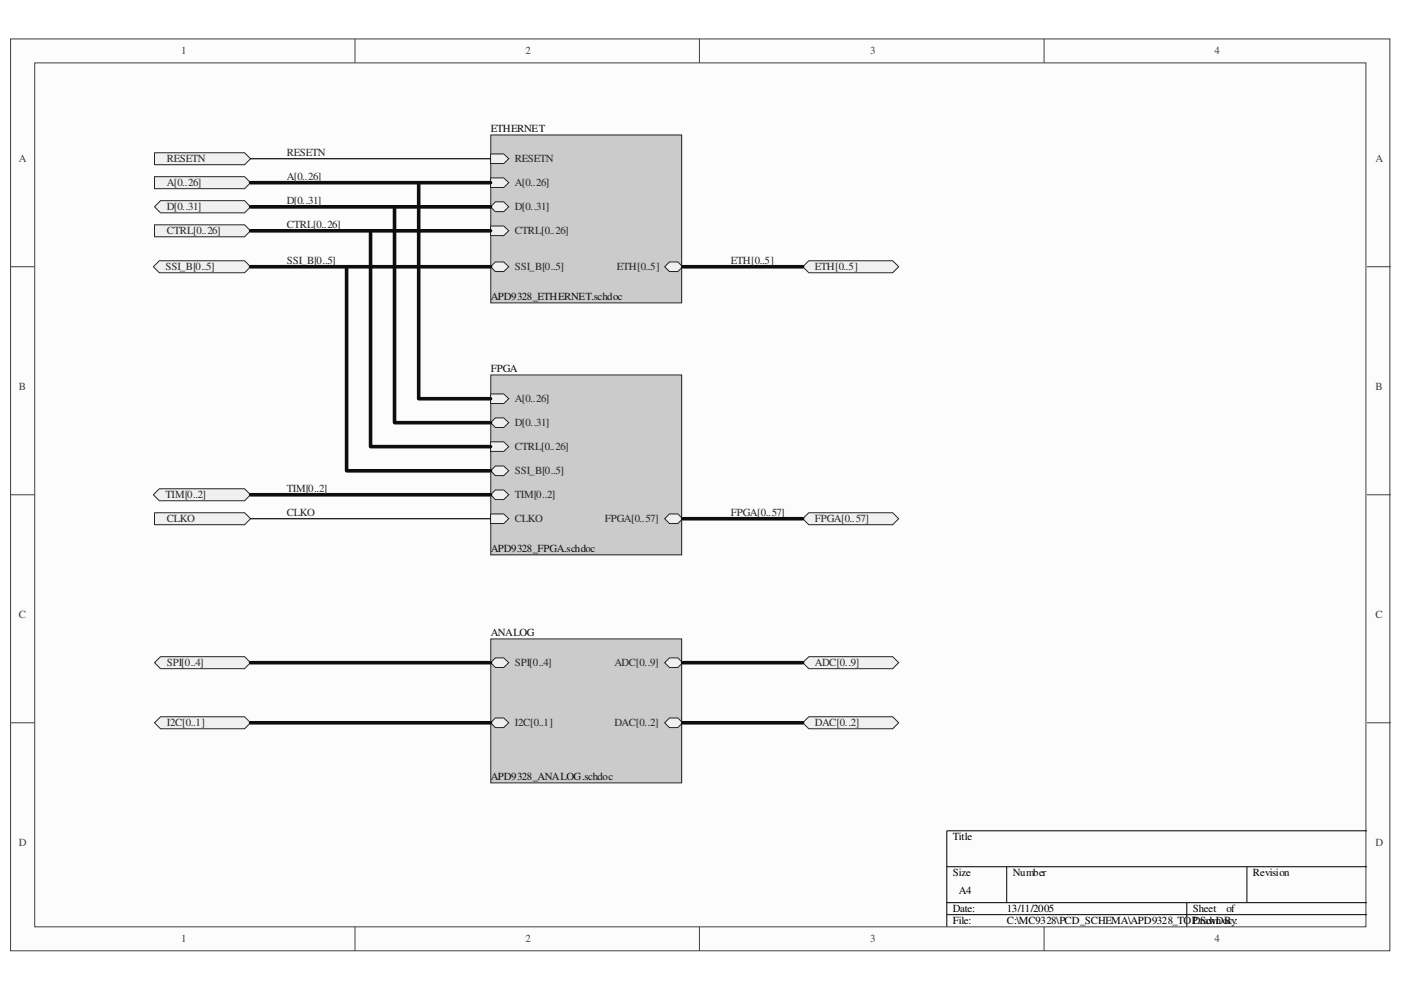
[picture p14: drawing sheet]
<svg xmlns="http://www.w3.org/2000/svg" width="297mm" height="210mm" viewBox="0 0 297 210" stroke-linecap="round" stroke-linejoin="round" font-family="sans-serif">
<defs><g id="words">
<g font-size="2.3" fill="#3f3f3f">
<text x="38.4" y="11.5">1</text>
<text x="111.4" y="11.5">2</text>
<text x="184.5" y="11.5">3</text>
<text x="257.5" y="11.5">4</text>
<text x="4" y="34.4">A</text>
<text x="291.6" y="34.4">A</text>
<text x="4" y="82.7">B</text>
<text x="291.6" y="82.7">B</text>
<text x="4" y="131.1">C</text>
<text x="291.6" y="131.1">C</text>
<text x="4" y="179.4">D</text>
<text x="291.6" y="179.4">D</text>
<text x="38.4" y="199.8">1</text>
<text x="111.4" y="199.8">2</text>
<text x="184.5" y="199.8">3</text>
<text x="257.5" y="199.8">4</text>
</g>
<g font-size="2.3" fill="#0e0e0e">
<text x="104.1" y="28">ETHERNET</text>
<text x="104.1" y="63.7">APD9328_ETHERNET.schdoc</text>
<text x="104.1" y="78.9">FPGA</text>
<text x="104.1" y="117.1">APD9328_FPGA.schdoc</text>
<text x="104.1" y="134.9">ANALOG</text>
<text x="104.1" y="165.4">APD9328_ANALOG.schdoc</text>
</g>
<g font-size="2.3" fill="#252525">
<text x="35.3" y="34.4">RESETN</text>
<text x="60.8" y="33.1">RESETN</text>
<text x="109.1" y="34.4">RESETN</text>
<text x="35.3" y="39.5">A[0..26]</text>
<text x="60.8" y="38.2">A[0..26]</text>
<text x="109.1" y="39.5">A[0..26]</text>
<text x="35.3" y="44.6">D[0..31]</text>
<text x="60.8" y="43.3">D[0..31]</text>
<text x="109.1" y="44.6">D[0..31]</text>
<text x="35.3" y="49.7">CTRL[0..26]</text>
<text x="60.8" y="48.4">CTRL[0..26]</text>
<text x="109.1" y="49.7">CTRL[0..26]</text>
<text x="35.1" y="57.3">SSI_B[0..5]</text>
<text x="60.8" y="56">SSI_B[0..5]</text>
<text x="109.1" y="57.3">SSI_B[0..5]</text>
<text x="130.8" y="57.3">ETH[0..5]</text>
<text x="154.9" y="56">ETH[0..5]</text>
<text x="172.8" y="57.3">ETH[0..5]</text>
<text x="109.1" y="85.3">A[0..26]</text>
<text x="109.1" y="90.4">D[0..31]</text>
<text x="109.1" y="95.5">CTRL[0..26]</text>
<text x="109.1" y="100.5">SSI_B[0..5]</text>
<text x="35.1" y="105.6">TIM[0..2]</text>
<text x="60.8" y="104.4">TIM[0..2]</text>
<text x="109.1" y="105.6">TIM[0..2]</text>
<text x="35.3" y="110.7">CLKO</text>
<text x="60.8" y="109.4">CLKO</text>
<text x="109.1" y="110.7">CLKO</text>
<text x="128.2" y="110.7">FPGA[0..57]</text>
<text x="154.9" y="109.4">FPGA[0..57]</text>
<text x="172.8" y="110.7">FPGA[0..57]</text>
<text x="35.3" y="141.3">SPI[0..4]</text>
<text x="109.1" y="141.3">SPI[0..4]</text>
<text x="130.3" y="141.3">ADC[0..9]</text>
<text x="172.8" y="141.3">ADC[0..9]</text>
<text x="35.3" y="154">I2C[0..1]</text>
<text x="109.1" y="154">I2C[0..1]</text>
<text x="130.3" y="154">DAC[0..2]</text>
<text x="172.8" y="154">DAC[0..2]</text>
</g>
<g font-size="2.3">
<text x="202" y="178.1">Title</text>
<text x="202" y="185.8">Size</text>
<text x="214.8" y="185.8">Number</text>
<text x="265.6" y="185.8">Revision</text>
<text x="203.3" y="189.6">A4</text>
<text x="202" y="196">File:</text>
<text x="202" y="193.4">Date:</text>
<text x="213.5" y="196">C:\MC9328\PCD_SCHEMA\APD9328_TOPD.rSacwn By:</text>
<text x="213.5" y="193.4">13/11/2005</text>
<text x="252.9" y="193.4">Sheet</text>
<text x="256.5" y="196">hDoc</text>
<text x="260.1" y="193.4">of</text>
</g>
</g></defs>
<path d="M2.3 8.3h292.4v193.3h-292.4z" fill="#fcfcfc"/>
<path d="M2.2 8.3h292.5v193.3h-292.5z" fill="none" stroke="#3f3f3f" stroke-width=".21"/>
<path d="M7.4 13.4h282.2v183.1h-282.2z" fill="#fcfcfc"/>
<g fill="none" stroke="#3f3f3f" stroke-width=".21">
<path d="M7.4 13.3h282.2v183.2h-282.2zM75.3 8.2v5.1M148.3 8.2v5.1M221.4 8.2v5.1M2.2 56.6h5.1M289.8 56.6h5.1M2.2 104.9h5.1M289.8 104.9h5.1M2.2 153.2h5.1M289.8 153.2h5.1M75.3 196.5v5.1M148.3 196.5v5.1"/>
<path d="M221.4 196.5v5.1"/>
</g>
<path d="M289.8 176.1h-89.1v20.4M200.7 183.8h89.1M200.7 191.4h89.1M200.7 193.9h89.1M213.4 183.8v7.6M251.6 191.4v5.1M264.4 183.8v7.6" fill="none" stroke="#000" stroke-width=".21"/>
<path d="M104.1 28.7h40.4v35.5h-40.4z" fill="#cbcbcb"/>
<path d="M104.1 28.6h40.4v35.6h-40.4z" fill="none" stroke="#252525" stroke-width=".21"/>
<path d="M104 37.7h2.8l1.1 1-1.1 1.1h-2.8z" fill-rule="evenodd" fill="#f0f0f0"/>
<path d="M104 37.7h2.8l1.1 1-1.1 1.1h-2.8z" fill="none" stroke="#252525" stroke-width=".21"/>
<path d="M105 42.8h1.8l1.1 1.1-1.1 1h-1.8l-1-1z" fill-rule="evenodd" fill="#f0f0f0"/>
<path d="M105 42.8h1.8l1.1 1.1-1.1 1h-1.8l-1-1z" fill="none" stroke="#252525" stroke-width=".21"/>
<path d="M104 47.9h2.8l1.1 1-1.1 1.1h-2.8z" fill-rule="evenodd" fill="#f0f0f0"/>
<path d="M104 47.9h2.8l1.1 1-1.1 1.1h-2.8z" fill="none" stroke="#252525" stroke-width=".21"/>
<path d="M140.9 56.6l1-1.1h1.8l1 1.1-1 1h-1.8z" fill-rule="evenodd" fill="#f0f0f0"/>
<path d="M140.9 56.6l1-1.1h1.8l1 1.1-1 1h-1.8z" fill="none" stroke="#252525" stroke-width=".21"/>
<path d="M104 32.6h2.8l1.1 1.1-1.1 1h-2.8z" fill-rule="evenodd" fill="#f0f0f0"/>
<path d="M104 32.6h2.8l1.1 1.1-1.1 1h-2.8z" fill="none" stroke="#252525" stroke-width=".21"/>
<path d="M104 56.6l1-1.1h1.8l1.1 1.1-1.1 1h-1.8z" fill-rule="evenodd" fill="#f0f0f0"/>
<path d="M104 56.6l1-1.1h1.8l1.1 1.1-1.1 1h-1.8z" fill="none" stroke="#252525" stroke-width=".21"/>
<path d="M104.1 79.5h40.4v38.1h-40.4z" fill="#cbcbcb"/>
<path d="M104.1 79.5h40.4v38.1h-40.4z" fill="none" stroke="#252525" stroke-width=".21"/>
<path d="M104 83.5h2.8l1.1 1-1.1 1.1h-2.8z" fill-rule="evenodd" fill="#f0f0f0"/>
<path d="M104 83.5h2.8l1.1 1-1.1 1.1h-2.8z" fill="none" stroke="#252525" stroke-width=".21"/>
<path d="M104 89.6l1-1h1.8l1.1 1-1.1 1h-1.8z" fill-rule="evenodd" fill="#f0f0f0"/>
<path d="M104 89.6l1-1h1.8l1.1 1-1.1 1h-1.8z" fill="none" stroke="#252525" stroke-width=".21"/>
<path d="M104 93.7h2.8l1.1 1-1.1 1h-2.8z" fill-rule="evenodd" fill="#f0f0f0"/>
<path d="M104 93.7h2.8l1.1 1-1.1 1h-2.8z" fill="none" stroke="#252525" stroke-width=".21"/>
<path d="M140.9 110l1-1h1.8l1 1-1 1h-1.8z" fill-rule="evenodd" fill="#f0f0f0"/>
<path d="M140.9 110l1-1h1.8l1 1-1 1h-1.8z" fill="none" stroke="#252525" stroke-width=".21"/>
<path d="M104 109h2.8l1.1 1-1.1 1h-2.8z" fill-rule="evenodd" fill="#f0f0f0"/>
<path d="M104 109h2.8l1.1 1-1.1 1h-2.8z" fill="none" stroke="#252525" stroke-width=".21"/>
<path d="M104 99.8l1-1h1.8l1.1 1-1.1 1h-1.8z" fill-rule="evenodd" fill="#f0f0f0"/>
<path d="M104 99.8l1-1h1.8l1.1 1-1.1 1h-1.8z" fill="none" stroke="#252525" stroke-width=".21"/>
<path d="M104 104.9l1-1h1.8l1.1 1-1.1 1h-1.8z" fill-rule="evenodd" fill="#f0f0f0"/>
<path d="M104 104.9l1-1h1.8l1.1 1-1.1 1h-1.8z" fill="none" stroke="#252525" stroke-width=".21"/>
<path d="M104.1 135.5h40.4v30.5h-40.4z" fill="#cbcbcb"/>
<path d="M104.1 135.5h40.4v30.5h-40.4z" fill="none" stroke="#252525" stroke-width=".21"/>
<path d="M140.9 140.5l1-1h1.8l1 1-1 1h-1.8z" fill-rule="evenodd" fill="#f0f0f0"/>
<path d="M140.9 140.5l1-1h1.8l1 1-1 1h-1.8z" fill="none" stroke="#252525" stroke-width=".21"/>
<path d="M140.9 153.2l1-1h1.8l1 1-1 1.1h-1.8z" fill-rule="evenodd" fill="#f0f0f0"/>
<path d="M140.9 153.2l1-1h1.8l1 1-1 1.1h-1.8z" fill="none" stroke="#252525" stroke-width=".21"/>
<path d="M104 140.5l1-1h1.8l1.1 1-1.1 1h-1.8z" fill-rule="evenodd" fill="#f0f0f0"/>
<path d="M104 140.5l1-1h1.8l1.1 1-1.1 1h-1.8z" fill="none" stroke="#252525" stroke-width=".21"/>
<path d="M104 153.2l1-1h1.8l1.1 1-1.1 1.1h-1.8z" fill-rule="evenodd" fill="#f0f0f0"/>
<path d="M104 153.2l1-1h1.8l1.1 1-1.1 1.1h-1.8z" fill="none" stroke="#252525" stroke-width=".21"/>
<path d="M32.8 37.5h19.1l1.2 1.2-1.2 1.3h-19.1z" fill-rule="evenodd" fill="#f0f0f0"/>
<path d="M32.8 37.5h19.1l1.2 1.2-1.2 1.3h-19.1z" fill="none" stroke="#252525" stroke-width=".21"/>
<path d="M34 42.5h17.9l1.2 1.4-1.2 1.2h-17.9l-1.2-1.2z" fill-rule="evenodd" fill="#f0f0f0"/>
<path d="M34 42.5h17.9l1.2 1.4-1.2 1.2h-17.9l-1.2-1.2z" fill="none" stroke="#252525" stroke-width=".21"/>
<path d="M32.8 47.7h19.1l1.2 1.2-1.2 1.3h-19.1z" fill-rule="evenodd" fill="#f0f0f0"/>
<path d="M32.8 47.7h19.1l1.2 1.2-1.2 1.3h-19.1z" fill="none" stroke="#252525" stroke-width=".21"/>
<path d="M32.8 153.2l1.2-1.2h17.9l1.2 1.2-1.2 1.3h-17.9z" fill-rule="evenodd" fill="#f0f0f0"/>
<path d="M32.8 153.2l1.2-1.2h17.9l1.2 1.2-1.2 1.3h-17.9z" fill="none" stroke="#252525" stroke-width=".21"/>
<path d="M32.8 140.5l1.2-1.3h17.9l1.2 1.3-1.2 1.3h-17.9z" fill-rule="evenodd" fill="#f0f0f0"/>
<path d="M32.8 140.5l1.2-1.3h17.9l1.2 1.3-1.2 1.3h-17.9z" fill="none" stroke="#252525" stroke-width=".21"/>
<path d="M170.2 140.5l1.3-1.3h17.8l1.2 1.3-1.2 1.3h-17.8z" fill-rule="evenodd" fill="#f0f0f0"/>
<path d="M170.2 140.5l1.3-1.3h17.8l1.2 1.3-1.2 1.3h-17.8z" fill="none" stroke="#252525" stroke-width=".21"/>
<path d="M170.2 153.2l1.3-1.2h17.8l1.2 1.2-1.2 1.3h-17.8z" fill-rule="evenodd" fill="#f0f0f0"/>
<path d="M170.2 153.2l1.3-1.2h17.8l1.2 1.2-1.2 1.3h-17.8z" fill="none" stroke="#252525" stroke-width=".21"/>
<path d="M170.2 110l1.3-1.3h17.8l1.2 1.3-1.2 1.3h-17.8z" fill-rule="evenodd" fill="#f0f0f0"/>
<path d="M170.2 110l1.3-1.3h17.8l1.2 1.3-1.2 1.3h-17.8z" fill="none" stroke="#252525" stroke-width=".21"/>
<path d="M170.2 56.6l1.3-1.3h17.8l1.2 1.3-1.2 1.2h-17.8z" fill-rule="evenodd" fill="#f0f0f0"/>
<path d="M170.2 56.6l1.3-1.3h17.8l1.2 1.3-1.2 1.2h-17.8z" fill="none" stroke="#252525" stroke-width=".21"/>
<path d="M53.1 38.7h50.9M88.8 38.7v45.8h15.2M53.1 43.9h50.9M53.1 48.9h50.9M78.6 48.9v45.8h25.4M83.6 43.9v45.7h20.4M144.7 56.6h25.5M144.7 110h25.5M53.1 140.5h50.9M53.1 153.2h50.9M144.7 140.5h25.5M144.7 153.2h25.5" fill="none" stroke="#0e0e0e" stroke-width=".76"/>
<path d="M32.8 32.4h19.1l1.2 1.3-1.2 1.2h-19.1z" fill-rule="evenodd" fill="#f0f0f0"/>
<path d="M32.8 32.4h19.1l1.2 1.3-1.2 1.2h-19.1z" fill="none" stroke="#252525" stroke-width=".21"/>
<path d="M32.8 108.7h19.1l1.2 1.3-1.2 1.3h-19.1z" fill-rule="evenodd" fill="#f0f0f0"/>
<path d="M32.8 108.7h19.1l1.2 1.3-1.2 1.3h-19.1z" fill="none" stroke="#252525" stroke-width=".21"/>
<path d="M53.1 33.7h50.9M53.1 110h50.9" fill="none" stroke="#0e0e0e" stroke-width=".25"/>
<path d="M32.5 56.6l1.3-1.3h18.1l1.2 1.3-1.2 1.2h-18.1z" fill-rule="evenodd" fill="#f0f0f0"/>
<path d="M32.5 56.6l1.3-1.3h18.1l1.2 1.3-1.2 1.2h-18.1z" fill="none" stroke="#252525" stroke-width=".21"/>
<path d="M53.1 56.6h50.9M73.5 56.6v43.2h30.5" fill="none" stroke="#0e0e0e" stroke-width=".76"/>
<path d="M32.5 104.9l1.3-1.3h18.1l1.2 1.3-1.2 1.3h-18.1z" fill-rule="evenodd" fill="#f0f0f0"/>
<path d="M32.5 104.9l1.3-1.3h18.1l1.2 1.3-1.2 1.3h-18.1z" fill="none" stroke="#252525" stroke-width=".21"/>
<path d="M53.1 104.9h50.9" fill="none" stroke="#0e0e0e" stroke-width=".76"/>
<use href="#words"/>
</svg>
